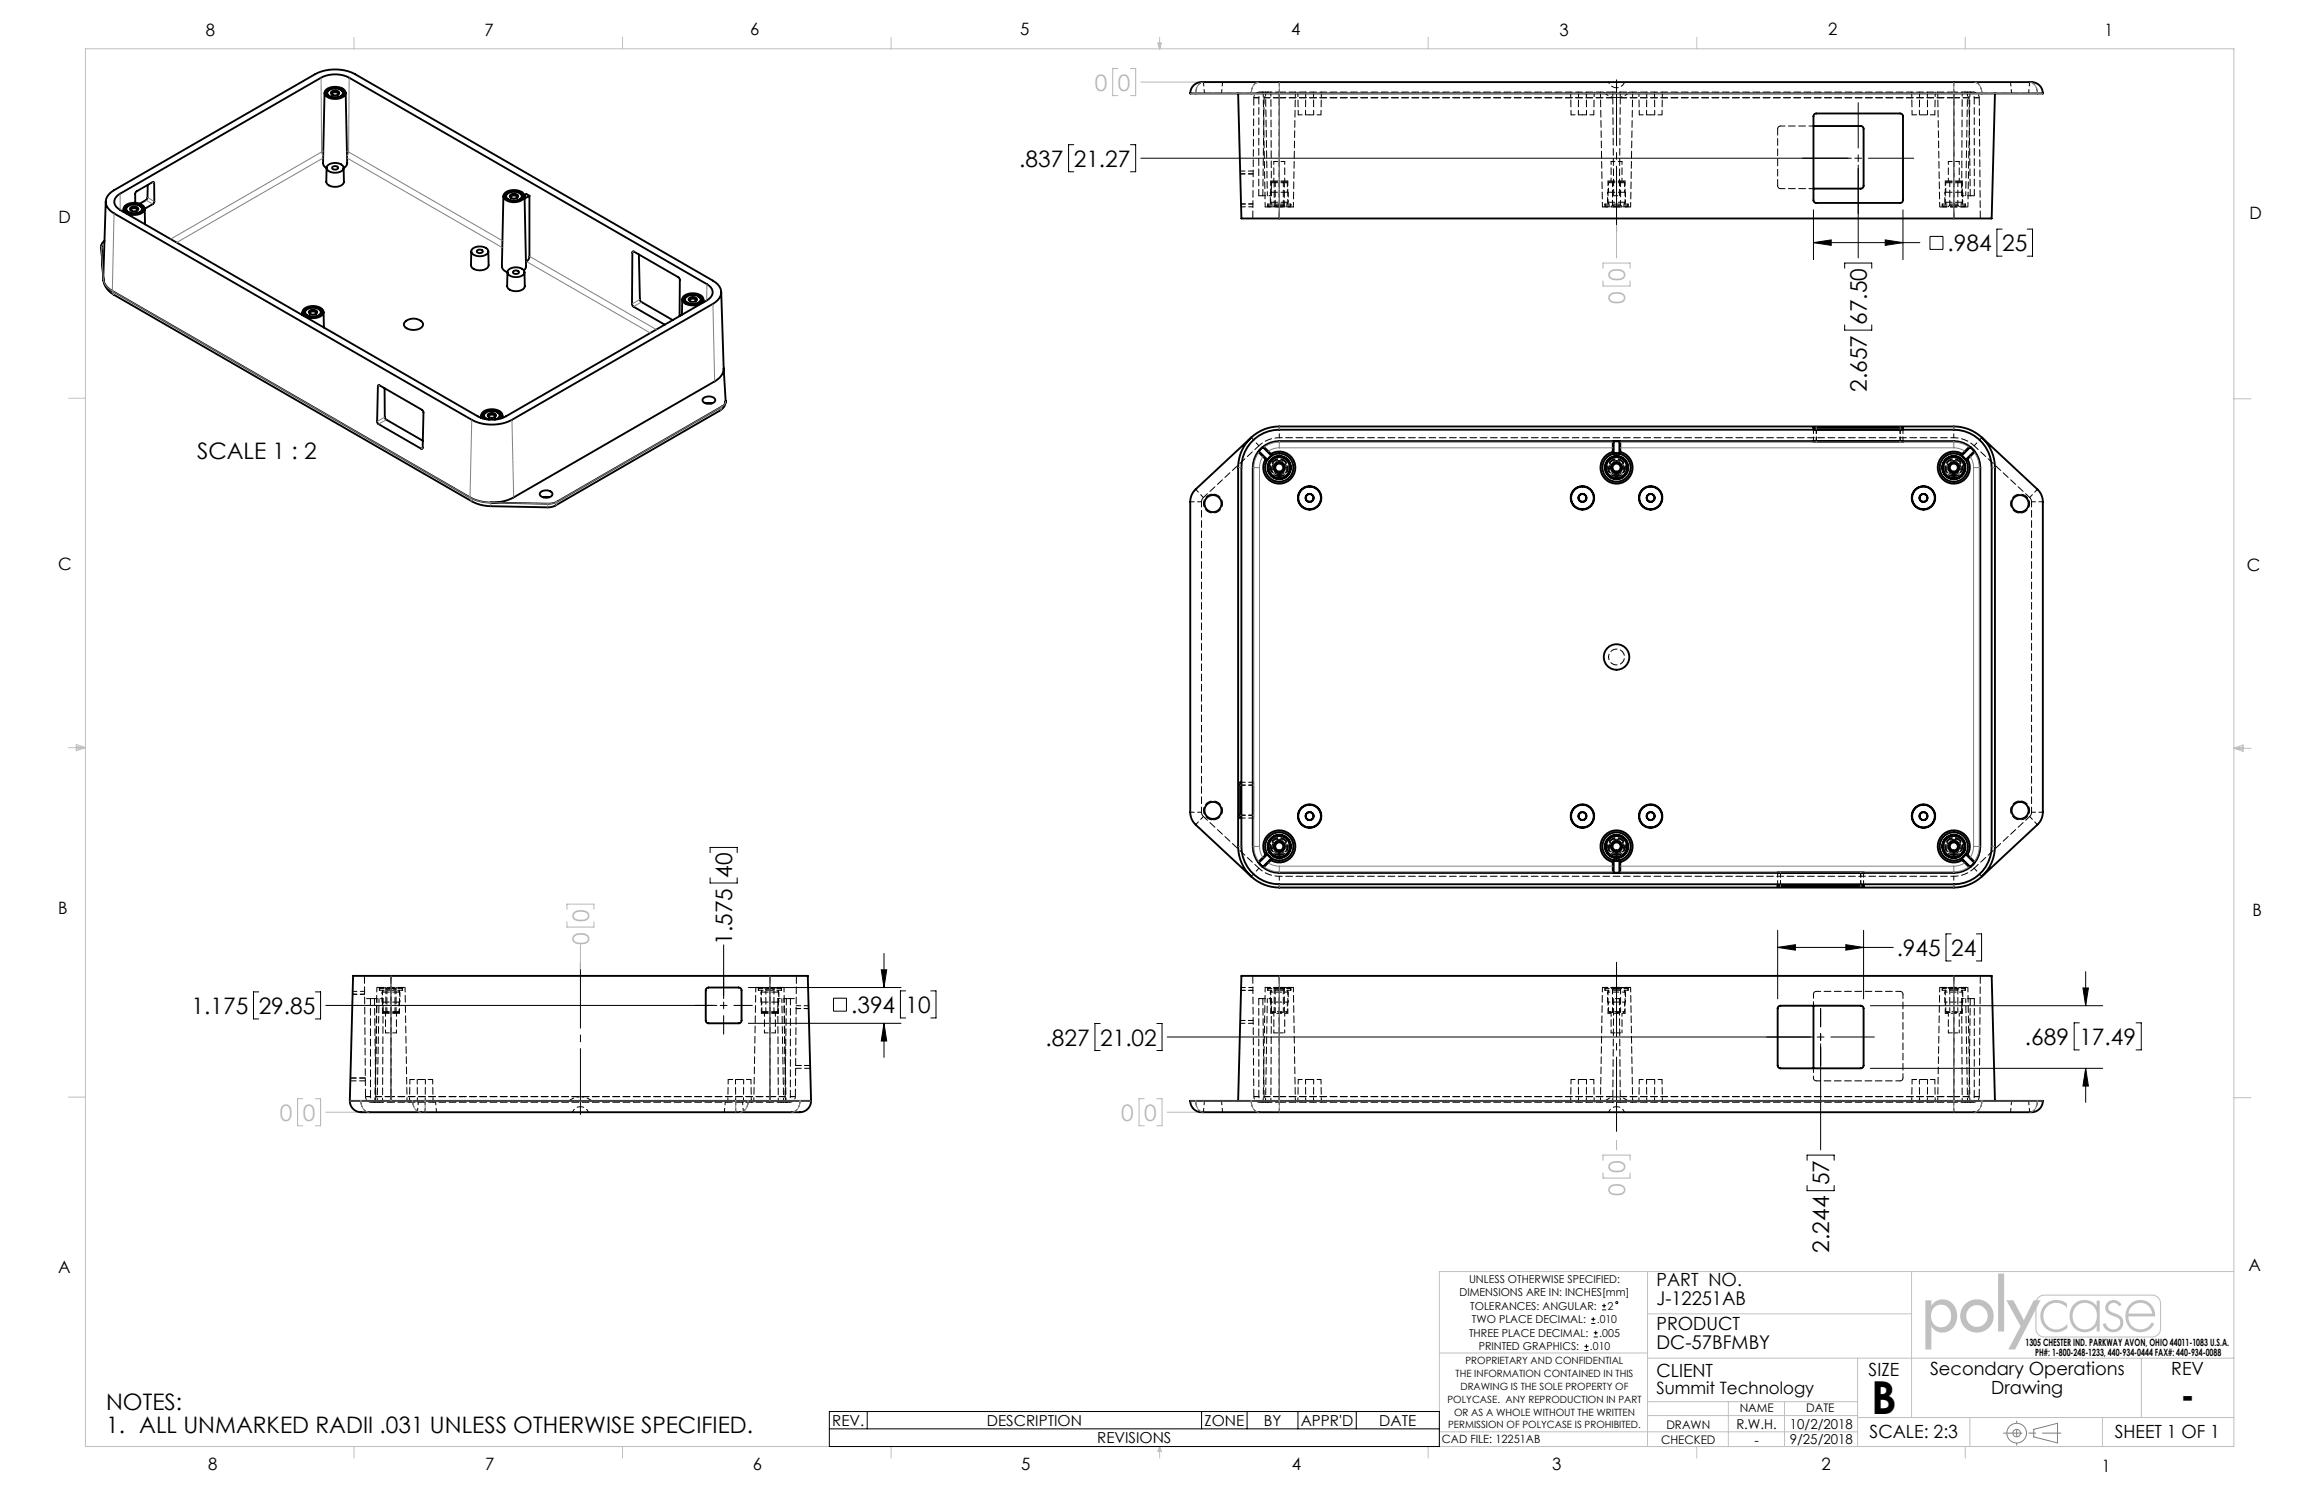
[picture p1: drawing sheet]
<svg xmlns="http://www.w3.org/2000/svg" width="432mm" height="279mm" viewBox="0 0 432 279" stroke-linecap="round" stroke-linejoin="round" font-family="sans-serif">
<defs><g id="words">
<text font-size="8.5" x="348.4" y="263.5">B</text>
<text font-size="6.8" x="406" y="262.3">-</text>
<g font-size="4.2" fill="#b6b6b6">
<text x="203.9" y="16.9">0</text>
<text x="208.1" y="16.9">0</text>
<text x="302.6" y="52.3" transform="rotate(-90 302.6 52.3)">0</text>
<text x="302.6" y="56.6" transform="rotate(-90 302.6 56.6)">0</text>
<text x="109.7" y="171.7" transform="rotate(-90 109.7 171.7)">0</text>
<text x="109.7" y="176" transform="rotate(-90 109.7 176)">0</text>
<text x="52.1" y="208.8">0</text>
<text x="56.4" y="208.8">0</text>
<text x="208.8" y="208.8">0</text>
<text x="213.1" y="208.8">0</text>
<text x="302.6" y="218.5" transform="rotate(-90 302.6 218.5)">0</text>
<text x="302.6" y="222.8" transform="rotate(-90 302.6 222.8)">0</text>
</g>
<g font-size="4.2">
<text x="189.8" y="31.1">.837</text>
<text x="199.9" y="31.1">21.27</text>
<text x="362.7" y="46.8">.984</text>
<text x="372.8" y="46.8">25</text>
<text x="347.6" y="60.5" transform="rotate(-90 347.6 60.5)">67.50</text>
<text x="347.6" y="73" transform="rotate(-90 347.6 73)">2.657</text>
<text x="36.7" y="85.6">SCALE 1 : 2</text>
<text x="136.3" y="163.5" transform="rotate(-90 136.3 163.5)">40</text>
<text x="136.3" y="176" transform="rotate(-90 136.3 176)">1.575</text>
<text x="353.2" y="178.1">.945</text>
<text x="363.3" y="178.1">24</text>
<text x="35.7" y="188.9">1.175</text>
<text x="48.2" y="188.9">29.85</text>
<text x="158.5" y="188.7">.394</text>
<text x="168.6" y="188.7">10</text>
<text x="194.7" y="194.8">.827</text>
<text x="204.8" y="194.8">21.02</text>
<text x="377" y="194.6">.689</text>
<text x="387.2" y="194.6">17.49</text>
<text x="340.6" y="220.8" transform="rotate(-90 340.6 220.8)">57</text>
<text x="340.6" y="233.3" transform="rotate(-90 340.6 233.3)">2.244</text>
<text x="19.8" y="262.7">NOTES:</text>
<text x="19.8" y="266.9">1. ALL UNMARKED RADII .031 UNLESS OTHERWISE SPECIFIED.</text>
</g>
<g font-size="3.5">
<text x="308.4" y="243.1">J-12251AB</text>
<text x="308.4" y="251.3">DC-57BFMBY</text>
</g>
<g font-size="3.4">
<text x="308.4" y="239.6">PART NO.</text>
<text x="308.4" y="247.8">PRODUCT</text>
<text x="308.4" y="256.4">CLIENT</text>
<text x="347.9" y="256.2">SIZE</text>
<text x="359.4" y="256.1">Secondary Operations</text>
<text x="404.3" y="256.2">REV</text>
<text x="370.8" y="259.6">Drawing</text>
<text x="348.1" y="267.9">SCALE: 2:3</text>
<text x="393.8" y="267.9">SHEET 1 OF 1</text>
</g>
<g font-size="3.2">
<text x="38.3" y="6.7">8</text>
<text x="90.2" y="6.7">7</text>
<text x="139.7" y="6.5">6</text>
<text x="190" y="6.5">5</text>
<text x="240.4" y="6.5">4</text>
<text x="290.4" y="6.7">3</text>
<text x="340.4" y="6.5">2</text>
<text x="391.9" y="6.7">1</text>
<text x="10.9" y="41.6">D</text>
<text x="418.9" y="40.7">D</text>
<text x="10.9" y="106.3">C</text>
<text x="418.4" y="106.4">C</text>
<text x="10.8" y="170.2">B</text>
<text x="419.4" y="170.6">B</text>
<text x="10.8" y="237.2">A</text>
<text x="418.6" y="236.8">A</text>
<text x="308.4" y="259.6">Summit Technology</text>
<text x="38.8" y="273.8">8</text>
<text x="90.4" y="273.8">7</text>
<text x="140.2" y="273.8">6</text>
<text x="190.1" y="273.9">5</text>
<text x="240.5" y="273.8">4</text>
<text x="289" y="273.9">3</text>
<text x="339.1" y="273.8">2</text>
<text x="391.4" y="274.1">1</text>
</g>
<g font-size="2.8">
<text x="155" y="265.6">REV.</text>
<text x="183.7" y="265.6">DESCRIPTION</text>
<text x="204.3" y="268.9">REVISIONS</text>
<text x="224.3" y="265.6">ZONE</text>
<text x="235.3" y="265.6">BY</text>
<text x="242.2" y="265.6">APPR'D</text>
<text x="256.8" y="265.6">DATE</text>
</g>
<g font-size="2.5">
<text x="323.3" y="266.2">R.W.H.</text>
<text x="326.7" y="269.1">-</text>
<text x="333.3" y="269">9/25/2018</text>
<text x="333.3" y="266.1">10/2/2018</text>
</g>
<g font-size="2.2">
<text x="323.9" y="263.1">NAME</text>
<text x="336.3" y="263.1">DATE</text>
<text x="309.3" y="268.9">CHECKED</text>
<text x="310.3" y="266.1">DRAWN</text>
</g>
<text font-size="2.1" x="268.5" y="268.8">CAD FILE: 12251AB</text>
<g font-size="2">
<text x="273.5" y="238.9">UNLESS OTHERWISE SPECIFIED:</text>
<text x="271.8" y="241.5">DIMENSIONS ARE IN: INCHES[mm]</text>
<text x="273.8" y="244">TOLERANCES: ANGULAR:</text>
<text x="299.3" y="244">2</text>
<text x="273.5" y="249">THREE PLACE DECIMAL:</text>
<text x="274.1" y="246.5">TWO PLACE DECIMAL:</text>
<text x="275.3" y="251.6">PRINTED GRAPHICS:</text>
<text x="296.1" y="251.6">.010</text>
<text x="297.3" y="246.5">.010</text>
<text x="297.8" y="249">.005</text>
</g>
<g font-size="1.9">
<text x="377.1" y="250.8">1305 CHESTER IND. PARKWAY AVON, OHIO 44011-1083 U.S.A.</text>
<text x="271" y="256.5">THE INFORMATION CONTAINED IN THIS</text>
<text x="272.9" y="254.1">PROPRIETARY AND CONFIDENTIAL</text>
<text x="379" y="252.6">PH#: 1-800-248-1233, 440-934-0444 FAX#: 440-934-0088</text>
<text x="269.5" y="261.3">POLYCASE. ANY REPRODUCTION IN PART</text>
<text x="270.8" y="263.7">OR AS A WHOLE WITHOUT THE WRITTEN</text>
<text x="271.9" y="258.9">DRAWING IS THE SOLE PROPERTY OF</text>
<text x="269.7" y="266.1">PERMISSION OF POLYCASE IS PROHIBITED.</text>
</g>
</g></defs>
<g fill="none" stroke="#808080" stroke-width=".19">
<path d="M378.7 266.2l4.4-1.1v3.7l-4.4-1.2z"/>
<circle cx="375.5" cy="266.9" r=".7"/>
<circle cx="375.5" cy="266.9" r="1.83"/>
</g>
<path d="M373.1 266.9h10.6" fill="none" stroke="#808080" stroke-width=".19" stroke-dasharray="15.2 1.3 1.3 1.3" stroke-dashoffset="11.8"/>
<path d="M375.5 264.7v4.5" fill="none" stroke="#808080" stroke-width=".19" stroke-dasharray="15.2 1.3 1.3 1.3" stroke-dashoffset="14.9"/>
<g fill="none" stroke="#c0c0c0" stroke-width=".19">
<path d="M15.9 9.1h400.1v260.3h-400.1zM65.9 6.9v2.2M115.9 6.9v2.2M165.9 6.9v2.2M215.6 8h.6l-.3 1.1zM215.7 8l.2 1.1M215.9 6.9v2.2M216 8l-.1 1.1M265.9 6.9v2.2M315.9 6.9v2.2M365.9 6.9v2.2M12.7 74.2h3.2"/>
<path d="M416 74.3h3.1M12.7 139.3h3.2M14.2 139l1.7 .3M14.2 138.7l1.7 .6-1.7 .5zM15.9 139.3l-1.7 .2M416 139.4h3.1M416 139.4l1.7-.6v1.1zM416 139.4l1.7 .2M417.7 139.1l-1.7 .3M12.7 204.4h3.2M416 204.5h3.1M306.8 236.8v32.6"/>
<path d="M355.9 236.8v27.2M416 236.8h-148v32.6M268 252h38.8M306.8 244.7h49.1M345.9 253v16.4M398.7 253v11M416 253h-109.2M65.9 269.4v2.2M115.9 269.4v2.2M165.9 269.4v2.2M215.9 269.4v2.2M215.9 269.4l.3 .9h-.6z"/>
<path d="M265.9 269.4v2.2M268 266.7h77.9M306.8 261.1h39.1M306.8 263.7h39.1M315.9 269.4v2.2M321.8 261.1v8.3M332.3 261.1v8.3M345.9 264h70.1M365.9 269.4v2.2M366.8 264v5.4M391.5 264v5.4"/>
</g>
<path d="M358.5 242.2v9.2h1.1v-4.3a2.63 2.63 0 0 0 3 1 2.63 2.63 0 0 0 1.8-2.6 2.79 2.79 0 0 0-3.7-3.3l-.5 .4-.6 .6v-1zM360.2 243.5a1.92 1.92 0 0 1 2.3-.1 1.92 1.92 0 0 1 .7 2.3 1.87 1.87 0 0 1-2.2 1.5 1.87 1.87 0 0 1-1.4-2.3l.2-.8zM365 245.1a3.1 3.1 0 0 0 6.2 0 3.1 3.1 0 0 0-6.2 0zM366.1 245.1a2.01 2.01 0 0 1 4 0 2.01 2.01 0 0 1-4 0zM372 237.2v10.8h1.2v-10.8zM373.6 242.2h1.3l2 3.7 1.8-3.7h.4a1.66 1.66 0 0 1 1.6-1.1h20a1.66 1.66 0 0 1 1.7 1.7v4.7a1.66 1.66 0 0 1-1.7 1.6h-20a1.66 1.66 0 0 1-1.7-1.6v-3.5l-3.8 7.4h-1.3l2.3-4.4zM379.6 241.7l-.3 .5h.6l-.7 1.4v3.9a1.46 1.46 0 0 0 1.5 1.4h20a1.46 1.46 0 0 0 1.5-1.4v-4.7a1.46 1.46 0 0 0-1.5-1.5h-20l-.6 .1zM380.8 243a3 3 0 0 0-.1 4.2 3 3 0 0 0 4.3 .2v-.8a2.47 2.47 0 0 1-3.7 .4 2.47 2.47 0 0 1-.1-3.6 2.47 2.47 0 0 1 3.7 .2v-.7a3.1 3.1 0 0 0-4.1 .1zM396.6 243a2.99 2.99 0 0 0-.5 3.7 2.99 2.99 0 0 0 3.5 1.3l.8-.5 .6-.8 .1-.1-.5-.3a2.28 2.28 0 0 1-2.6 1.3 2.28 2.28 0 0 1-1.7-2.4h5a2.77 2.77 0 0 0-1.6-2.8 2.77 2.77 0 0 0-3.1 .6zM397 243.3a2.21 2.21 0 0 1 2.3-.5 2.21 2.21 0 0 1 1.4 1.9h-4.4l.2-.8zM386.2 242.9a3 3 0 0 0-.6 3.6 3 3 0 0 0 3.3 1.6l.9-.4 .6-.7v1h.6v-5.7h-.6v1a2.84 2.84 0 0 0-4.2-.4zM386.7 243.3a2.31 2.31 0 0 1 2.9-.2 2.31 2.31 0 0 1 .7 2.8 2.26 2.26 0 0 1-2.7 1.7 2.26 2.26 0 0 1-1.7-2.7l.3-1zM392.4 242.6a1.66 1.66 0 0 1 2.6 .5l-.4 .2-.7-.6h-.4l-.5 .1a.88 .88 0 0 0-.4 1 .88 .88 0 0 0 .8 .7 2.18 2.18 0 0 1 2 1.7 1.94 1.94 0 0 1-1.8 2 1.94 1.94 0 0 1-2.1-1.6l.6-.1a1.33 1.33 0 0 0 1.7 1.1 1.33 1.33 0 0 0 .7-2l-.5-.3a2.32 2.32 0 0 1-2-1.5l.1-.7z" fill-rule="evenodd" fill="#c0c0c0"/>
<g fill="none" stroke="#000" stroke-width=".19">
<path d="M199.9 27h-.9v5h.9M210.5 27h1v5h-1M212.4 29.5h132.3M337.7 39.1v9.3M346 30.7v17.3M354.3 39.1v9.3M337.7 45.2h19.8M337.7 45.2l3.3-.5v1zM343.5 50v-1h5v1M351 44.7l3.3 .5-3.3 .5zM359.4 44h2.4v2.5h-2.4zM372.8 42.7h-1v5h1"/>
<path d="M377.5 42.7h1v5h-1M343.5 60.5v1h5v-1M132.2 158.8v-.9h5.1v.9M132.2 163.5v1h5.1v-1M134.7 176v10M164.6 177.6v6.3M331 176.5l3.3-.5v1zM331 173.3v12.8M331 176.5h21.5M343.7 176l3.3 .5-3.3 .5zM347 173.3v12.8M363.3 174h-1v5h1"/>
<path d="M368 174h1v5h-1M48.2 184.8h-1v5h1M58.7 184.8h1v5h-1M60.7 187.3h72.8M139.3 190.6h28.5M139.3 183.9h28.5M155.2 185.9h2.4v2.4h-2.4zM164.1 180.6h1l-.5 3.3zM164.6 190.6v6.4M164.6 190.6l.5 3.3h-1zM168.6 184.6h-.9v5h.9M173.3 184.6h1v5h-1"/>
<path d="M204.8 190.6h-.9v5.1h.9M215.4 190.6h1v5.1h-1M217.3 193.2h120.4M339 194.4v19.8M348.3 187.3h43.2M348.3 199h43.2M387.2 190.5h-1v5.1h1M387.8 184h1.1l-.5 3.3zM388.4 181v6.3M388.4 199v6.3M388.4 199l.5 3.3h-1.1zM397.7 190.5h1v5.1h-1"/>
<path d="M336.5 216.1v-.9h5v.9M336.5 220.8v1h5v-1M295 251.6h.8M295 250.8h.8M295.4 250.4v.8M296.3 246.5h.8M296.3 245.7h.8M296.7 245.3v.8M296.7 249h.8M296.7 248.3h.8M297.1 247.9v.7M298.3 244h.8"/>
<path d="M298.3 243.2h.8M298.7 242.8v.8M154.4 262.9h113.6v6.5h-113.6zM154.4 266.1h113.6M161.5 262.9v3.2M223.7 262.9v3.2M232.2 262.9v3.2M241.7 262.9v3.2M252.5 262.9v3.2"/>
<circle cx="301" cy="242.6" r=".19"/>
</g>
<path d="M239.1 38.4h-1.8M71.9 184.1h1.8M237.3 184.1h1.9" fill="none" stroke="#000" stroke-width=".19" stroke-dasharray="1.3 .6" stroke-dashoffset=".9" stroke-linecap="butt"/>
<path d="M239.2 87.1a.95 .95 0 0 0-1.4-.8 .95 .95 0 0 0-.1 1.6 .95 .95 0 0 0 1.4-.7l.1-.1" fill="none" stroke="#000" stroke-width=".19" stroke-dasharray="1.3 .6" stroke-dashoffset=".5" stroke-linecap="butt"/>
<g fill="none" stroke="#000" stroke-width=".19" stroke-dasharray="1.3 .6" stroke-dashoffset=".3">
<path d="M298.6 17.2a3.3 3.3 0 0 0 2.4 1M301 18.2a3.3 3.3 0 0 0 2.4-1M237.3 33.9v4.5M238.2 38.5h-2.6M239.2 38.4v-4.5M239.5 33.9h-2.6M240.8 38.5h-2.6M301 38.5h-2.6M302.3 33.9h-2.6M303.6 38.5h-2.6M365.1 33.9h-2.6M238.2 88.1a1.02 1.02 0 0 0 .9-1.4 1.02 1.02 0 0 0-1.6-.3 1.02 1.02 0 0 0 .3 1.6l.4 .1"/>
<path d="M238.2 88.4a1.33 1.33 0 0 0 1.2-1.8 1.33 1.33 0 0 0-2.2-.4 1.33 1.33 0 0 0 .6 2.2h.4M301 88.1a1.02 1.02 0 0 0 .9-1.4 1.02 1.02 0 0 0-1.6-.3 1.02 1.02 0 0 0 .3 1.6l.4 .1M301 88.4a1.33 1.33 0 0 0 1.2-1.8 1.33 1.33 0 0 0-2.2-.4 1.33 1.33 0 0 0 .6 2.2h.4M363.8 88.1a1.02 1.02 0 0 0 .9-1.4 1.02 1.02 0 0 0-1.6-.3 1.02 1.02 0 0 0 .3 1.6l.4 .1M363.8 88.4a1.33 1.33 0 0 0 1.2-1.8 1.33 1.33 0 0 0-2.2-.4 1.33 1.33 0 0 0 .6 2.2h.4M378.3 93.5v57.8M223.7 151.3v-57.8M238.2 158.7a1.02 1.02 0 0 0 .9-1.4 1.02 1.02 0 0 0-1.6-.3 1.02 1.02 0 0 0 .3 1.6l.4 .1M238.2 159a1.33 1.33 0 0 0 1.2-1.9 1.33 1.33 0 0 0-2.2-.3 1.33 1.33 0 0 0 .6 2.1l.4 .1M301 158.7a1.02 1.02 0 0 0 .9-1.4 1.02 1.02 0 0 0-1.6-.3 1.02 1.02 0 0 0 .3 1.6l.4 .1M301 159a1.33 1.33 0 0 0 1.2-1.9 1.33 1.33 0 0 0-2.2-.3 1.33 1.33 0 0 0 .6 2.1l.4 .1M363.8 158.7a1.02 1.02 0 0 0 .9-1.4 1.02 1.02 0 0 0-1.6-.3 1.02 1.02 0 0 0 .3 1.6l.4 .1"/>
<path d="M363.8 159a1.33 1.33 0 0 0 1.2-1.9 1.33 1.33 0 0 0-2.2-.3 1.33 1.33 0 0 0 .6 2.1l.4 .1M71.5 188.6h2.6M71.9 184.1v4.5M73.7 188.6v-4.5M142 188.6h2.7M235.6 183.9h2.6M237.3 184.1v4.5M238.2 183.9h2.6M239.2 188.6v-4.5M298.4 183.9h2.6M301 183.9h2.6M137 205.1h-57.8"/>
</g>
<g fill="none" stroke="#000" stroke-width=".19" stroke-dasharray="1.3 .6">
<path d="M222.6 17.4h.1M233 17.4h.1M235.2 17.2h.4M235.2 17.2h-.7M235.6 17.2h.5M238.2 17.4h.1M363.8 17.4h.1M365.9 17.2h.5M366.9 17.2h-.5M367.5 17.2h-.6M369 17.4h.1M379.4 17.4h.1"/>
<path d="M236 38v.5M236.1 38.4l.2 .1M236.1 38v.4M236.7 37.7v.3M236.9 33.9l-.2 .1M237.4 38.2l-.3 .3M239.2 38.4h-.1M239.3 38.5l-.3-.3M239.7 34l-.2-.1M239.7 38v-.3M239.8 33.7h-3.2M240.2 38.5l.1-.1"/>
<path d="M240.3 38.4v-.4M240.4 38.5v-.5M298.8 38v.5M298.9 38v.4M298.9 38.4l.2 .1M299.5 37.7v.3M299.7 33.9l-.2 .1M300.2 38.2l-.3 .3M302.1 38.5l-.3-.3M302.5 34l-.2-.1M302.5 38v-.3M302.6 33.7h-3.2"/>
<path d="M302.9 38.5l.2-.1M303.1 38.4v-.4M303.2 38.5v-.5M361.6 38v.5M361.7 38.4l.2 .1M361.7 38v.4M362.3 37.7v.3M362.5 33.9l-.2 .1M363 38.2l-.3 .3M364.9 38.5l-.3-.3M365.3 34l-.2-.1M365.3 38v-.3"/>
<path d="M365.4 33.7h-3.2M365.7 38.5l.2-.1M365.9 38.4v-.4M366 38.5v-.5M70.6 183.9v.6M70.7 184.1v.4M70.9 183.9l-.2 .2M71.2 188.8h3.2M71.3 188.4l.2 .2M71.3 184.5v.3M71.7 183.9l.3 .4M71.9 184.1h.1"/>
<path d="M73.6 184.3l.3-.4M74.1 188.6l.2-.2M74.3 184.8v-.3M74.9 184.1l-.2-.2M74.9 184.5v-.4M75 184.5v-.6M141.2 183.9v.6M141.2 184.1v.4M141.4 183.9l-.2 .2M141.8 188.8h3.1M141.9 188.4l.1 .2M141.9 184.5v.3"/>
<path d="M142.3 183.9l.3 .4M144.1 184.3l.3-.4M144.7 188.6l.2-.2M144.9 184.8v-.3M145.5 184.1l-.2-.2M145.5 184.5v-.4M145.5 184.5v-.6M236 183.9v.6M236.1 184.1v.4M236.3 183.9l-.2 .2M236.7 188.4l.2 .2M236.7 184.5v.3"/>
<path d="M237.1 183.9l.3 .4M237.3 184.1h.1M239 184.3l.3-.4M239.5 188.6l.2-.2M239.7 184.8v-.3M240.3 184.1l-.1-.2M240.3 184.5v-.4M240.4 184.5v-.6M298.8 183.9v.6M298.9 184.1v.4M299.1 183.9l-.2 .2M299.5 184.5v.3"/>
<path d="M299.5 188.4l.2 .2M299.9 183.9l.3 .4M301.8 184.3l.3-.4M302.3 188.6l.2-.2M302.5 184.8v-.3M303.1 184.1l-.2-.2M303.1 184.5v-.4M303.2 184.5v-.6M361.6 183.9v.6M361.7 184.1v.4M361.9 183.9l-.2 .2M362.3 184.5v.3"/>
<path d="M362.3 188.4l.2 .2M362.7 183.9l.3 .4M364.6 184.3l.3-.4M365.1 188.6l.2-.2M365.3 184.8v-.3M365.9 184.5v-.4M365.9 184.1l-.2-.2M366 184.5v-.6M67.2 205.1h.1M69.1 205.3h.6M69.7 205.3h.5M70.7 205.3h-.5"/>
<path d="M76.8 205.1h.1M79.2 205.1h.1M137 205.1h.1M139.3 205.1h.1M145.9 205.3h-.5M146.4 205.3h-.5M146.4 205.3h.6M149 205.1h.1M222.6 205.1h.1M233 205.1h.1M234.5 205.3h.7M235.2 205.3h.4"/>
<path d="M236.1 205.3h-.5M238.2 205.1h.1M363.8 205.1h.1M366.4 205.3h-.5M366.9 205.3h-.5M366.9 205.3h.6M369 205.1h.1M379.4 205.1h.1"/>
</g>
<path d="M335.7 29.5h20.6M346 39.8v-20.7" fill="none" stroke="#000" stroke-width=".19" stroke-dasharray="15.2 1.3 1.3 1.3" stroke-dashoffset="6.8"/>
<path d="M301 14.9v28.3M108.1 207.6v-28.4" fill="none" stroke="#000" stroke-width=".19" stroke-dasharray="15.2 1.3 1.3 1.3" stroke-dashoffset="3"/>
<path d="M301 210.7v-31.5" fill="none" stroke="#000" stroke-width=".19" stroke-dasharray="15.2 1.3 1.3 1.3" stroke-dashoffset="1.4"/>
<path d="M129.4 187.3h10.7M134.7 192.6v-10.7M339 198.5v-10.6M339 187.9v10.6" fill="none" stroke="#000" stroke-width=".19" stroke-dasharray="15.2 1.3 1.3 1.3" stroke-dashoffset="11.8"/>
<path d="M349 193.2h-20" fill="none" stroke="#000" stroke-width=".19" stroke-dasharray="15.2 1.3 1.3 1.3" stroke-dashoffset="7.1"/>
<g fill="none" stroke="#b6b6b6" stroke-width=".19">
<path d="M208.1 12.8h-.9v5h.9M210.5 12.8h1v5h-1M212.4 15.3h24.5M298.5 50v-1h5v1M298.5 52.3v1h5v-1M301 42v6M105.6 169.4v-1h5v1M105.6 171.7v1h5v-1M108.1 176v4.5M56.4 204.7h-1v5h1M58.7 204.7h1v5h-1M60.7 207.2h17.2"/>
<path d="M213.1 204.7h-1v5h1M215.4 204.7h1v5h-1M217.3 207.2h19.6M298.5 216.1v-.9h5v.9M298.5 218.5v.9h5v-.9M301 212.4v1.8"/>
</g>
<path d="M331 176.5l3.3-.5v1zM343.7 176l3.3 .5-3.3 .5zM387.8 184h1.1l-.5 3.3zM388.4 199l.5 3.3h-1.1zM164.1 180.6h1l-.5 3.3zM164.6 190.6l.5 3.3h-1zM337.7 45.2l3.3-.5v1zM351 44.7l3.3 .5-3.3 .5z" fill="#000"/>
<g fill="none" stroke="#000" stroke-width=".35">
<path d="M60.4 17.3l-.3 13.1a1.09 1.09 0 0 0 .7 .9M60.7 16.7a2.73 2.73 0 0 1 3.6 .2 .97 .97 0 0 1-.9 1.4 2.67 2.67 0 0 1-2.9-.6 .74 .74 0 0 1 .2-1zM60.8 17.4v.1M60.9 16.9a2.2 2.2 0 0 1 3 .1 .89 .89 0 0 1-.8 1.2 1.82 1.82 0 0 1-2.3-.8zM61.1 16.9a1.99 1.99 0 0 1 2.7 .2 .91 .91 0 0 1-1 1h-.8a.83 .83 0 0 1-.8-.3 .83 .83 0 0 1-.1-.9zM61.4 16.7l-.4 .3-.2 .5v-.1M61.7 17.1a.85 .85 0 0 1 1.5 .3 .99 .99 0 0 1-1.6 0zM61.9 17.7v-.1a.53 .53 0 0 1 .5-.4 .53 .53 0 0 1 .5 .4v.1M63.4 16.7l.5 .4 .1 .4M64 17.4v.1M64.4 17.3l.2 13.1a1.08 1.08 0 0 1-.6 .9M221.6 17.4h158.8"/>
<path d="M221.6 17.4a2.28 2.28 0 0 1 2.5-2.1h153.8a2.28 2.28 0 0 1 2.5 2.1M221.6 17.4h.1M230.5 17.4l.7 23.3h139.7l.6-23.3M380.4 17.4h.1M19.7 37.5l-.5 14.3a2.76 2.76 0 0 0 1.7 2.4l66.6 38.4a8.2 8.2 0 0 0 3.9 1M20.3 36.1l.9-.7 37.5-21.6a8.3 8.3 0 0 1 7.4 0l66.6 38.5a2.22 2.22 0 0 1 .9 3.6l-.9 .7-37.4 21.6a8.3 8.3 0 0 1-7.5 0l-66.6-38.5a2.22 2.22 0 0 1-.9-3.6zM21.6 36.7l.8-.6 37.4-21.6a5.8 5.8 0 0 1 5.2 0l66.6 38.4a1.6 1.6 0 0 1 1.1 1.5 1.6 1.6 0 0 1-1.1 1.5l-37.4 21.7a5.8 5.8 0 0 1-5.2 0l-66.6-38.5a1.57 1.57 0 0 1-.8-2.4zM23 38.9v.6M23.3 38.3a2.73 2.73 0 0 1 3.5 .2 .97 .97 0 0 1-.8 1.4 2.67 2.67 0 0 1-2.9-.6 .74 .74 0 0 1 .2-1zM23.4 39v.1M23.5 38.5a2.2 2.2 0 0 1 3 .1 .89 .89 0 0 1-.9 1.2 1.82 1.82 0 0 1-2.2-.8zM23.7 38.5a1.99 1.99 0 0 1 2.7 .2 .91 .91 0 0 1-1 1h-.8a.83 .83 0 0 1-.8-.3 .83 .83 0 0 1-.1-.9z"/>
<path d="M23.9 38.3l-.3 .3-.2 .5M24.3 38.7a.85 .85 0 0 1 1.4 .3 .99 .99 0 0 1-1.5 0zM24.5 39.3v-.1a.53 .53 0 0 1 .5-.4 .53 .53 0 0 1 .5 .4l-.1 .1M25.2 37.8v-1.7l.1-.4 3.1-1.8h.2l.1 3.7-.2 .4-1.6 .9 .1 2.9M26 38.3l.4 .4 .2 .4M26.6 39v.1M27.5 34.4l-.1 2.6-.2 .2-1.2 .7M60.8 31.3v2.5a1.86 1.86 0 0 0 2.6 .8 .89 .89 0 0 0 .6-.8v-2.5M61.1 30.8a2.19 2.19 0 0 1 2.8 .2 .92 .92 0 0 1-1 1.1 1.56 1.56 0 0 1-2.1-.9zM61.9 31.1a.59 .59 0 0 1 .6-.2 .59 .59 0 0 1 .4 .5 .59 .59 0 0 1-.6 .2 .59 .59 0 0 1-.4-.5zM93.7 36.5l-.2 13.1a1.37 1.37 0 0 0 1 1.1M94 35.9a2.73 2.73 0 0 1 3.6 .3 .97 .97 0 0 1-.9 1.3 2.67 2.67 0 0 1-2.9-.6 .74 .74 0 0 1 .2-1z"/>
<path d="M94.1 36.7h.1M94.2 36.1a2.2 2.2 0 0 1 3 .2 .89 .89 0 0 1-.8 1.1 1.82 1.82 0 0 1-2.3-.8zM94.4 36.1a1.99 1.99 0 0 1 2.7 .2 .91 .91 0 0 1-1 1.1h-.8a.83 .83 0 0 1-.8-.4 .83 .83 0 0 1-.1-.9zM94.7 35.9l-.4 .3-.2 .5v-.1M95 36.3a.85 .85 0 0 1 1.5 .4 .99 .99 0 0 1-1.6-.1zM95.2 36.9a.53 .53 0 0 1 .5-.5 .53 .53 0 0 1 .5 .5M96.7 35.9l.5 .4 .1 .4v-.1M97.3 36.7h.1M97.6 36.4l.4-.3 .6 .4M97.7 36.5l.2 13.1v.4l-.4 .4M98.6 36.5v11.2l-.2 .6-.5 .5M98.6 36.5l-.9 .5"/>
<path d="M337.7 23.5h8.8a.53 .53 0 0 1 .5 .5v10.6l-.1 .3-.4 .2h-8.8M337.8 21.3l.4-.2h15.6a.53 .53 0 0 1 .5 .6v15.6l-.2 .4-.3 .1h-15.6l-.3-.1-.2-.4v-15.6zM18.9 45.8h.1M18.9 45.8v.1M18.9 45.8l.3 6.2M19.2 52h.1M19.2 52a3.7 3.7 0 0 0 2 2.9l66.6 38.5 1 .4 1.3 .4 1.3 .1 10.6 .2 1.2-.2 31.2-18a1.9 1.9 0 0 0 .7-1.5M19.5 44.9a1.12 1.12 0 0 0-.6 .9M56.3 58.1v.6M56.6 57.5a2.73 2.73 0 0 1 3.5 .3 .97 .97 0 0 1-.8 1.3 2.67 2.67 0 0 1-2.9-.6 .74 .74 0 0 1 .2-1zM56.7 58.3h.1M56.8 57.7a2.2 2.2 0 0 1 3 .2 .89 .89 0 0 1-.9 1.1 1.82 1.82 0 0 1-2.2-.8z"/>
<path d="M57 57.7a1.99 1.99 0 0 1 2.7 .2 .91 .91 0 0 1-1 1.1h-.8a.83 .83 0 0 1-.8-.4 .83 .83 0 0 1-.1-.9zM57.2 57.5l-.3 .3-.2 .5v-.1M57.6 57.9a.85 .85 0 0 1 1.4 .4 .99 .99 0 0 1-1.5-.1zM57.8 58.5a.53 .53 0 0 1 .5-.5 .53 .53 0 0 1 .5 .5h-.1M59.3 57.5l.4 .4 .2 .4v-.1M59.9 58.3h.1M60.2 58.1l.1 2.9M75.5 59.8a2.27 2.27 0 0 1 3.2 .4 1.07 1.07 0 0 1-1 1.2 2.01 2.01 0 0 1-2.5-.9zM87.8 46.8l-.1 2.6a1.86 1.86 0 0 0 2.7 .8 .89 .89 0 0 0 .6-.8l-.1-2.6M88 46.3a2.19 2.19 0 0 1 2.9 .3 .92 .92 0 0 1-1 1.1 1.56 1.56 0 0 1-2.1-1zM88.8 46.7a.59 .59 0 0 1 .6-.2 .59 .59 0 0 1 .5 .4 .59 .59 0 0 1-.6 .3 .59 .59 0 0 1-.5-.5zM94.5 50.7l-.1 2.6a1.86 1.86 0 0 0 2.7 .7 .89 .89 0 0 0 .6-.7v-2.6"/>
<path d="M94.8 50.2a2.19 2.19 0 0 1 2.8 .3 .92 .92 0 0 1-1 1.1 1.56 1.56 0 0 1-2.1-1zM95.5 50.6a.59 .59 0 0 1 .7-.2 .59 .59 0 0 1 .4 .4 .59 .59 0 0 1-.6 .3 .59 .59 0 0 1-.5-.5zM119 47.4l.2 8.6 .2 .3 5.9 3.3M126.5 58.9l.1-6.8-.2-.3-8.6-5-.1 10 .3 .3 5.8 3.4M127 55.7v2.9M127.3 55.2a2.73 2.73 0 0 1 3.6 .2 .97 .97 0 0 1-.8 1.3 2.67 2.67 0 0 1-3-.6 .74 .74 0 0 1 .2-.9zM127.4 55.9h.1M127.5 55.4a2.2 2.2 0 0 1 3.1 .1 .89 .89 0 0 1-.9 1.1 1.82 1.82 0 0 1-2.3-.8zM127.7 55.3a1.99 1.99 0 0 1 2.7 .3 .91 .91 0 0 1-1 1h-.8a.83 .83 0 0 1-.8-.3 .83 .83 0 0 1-.1-1zM128 55.2l-.4 .3-.2 .5v-.1M128.4 55.5a.85 .85 0 0 1 1.4 .4 .99 .99 0 0 1-1.6-.1zM128.5 56.1a.53 .53 0 0 1 .5-.5 .53 .53 0 0 1 .5 .5"/>
<path d="M130 55.2l.5 .3 .1 .5v-.1M130.6 55.9h.1M131 55.7v.6M134.3 54.4l.4 14.2M70.4 71.8h.3l8 4.7 .2 .3-.3 6.8-8.3-4.7-.1-.4zM71.6 72.3v5.4l.2 .3 6.9 4.1M89.6 77.3v.5M90 77.5h.1M90.6 76.8l-.4 .3-.2 .5M90.9 77.1a.85 .85 0 0 1 1.5 .4 .99 .99 0 0 1-1.6-.1zM91.1 77.7a.53 .53 0 0 1 .5-.5 .53 .53 0 0 1 .5 .5M92.1 78.2l.2-.1a.73 .73 0 0 0 .7-.7 .73 .73 0 0 0-.7-.8 1.63 1.63 0 0 0-2.2 .8 .97 .97 0 0 0 1 .8"/>
<path d="M92.6 78.1a.78 .78 0 0 0 .6-.8 .78 .78 0 0 0-.8-.7 2.02 2.02 0 0 0-2.4 .6 .78 .78 0 0 0 .6 .9M92.6 76.8l.4 .3 .2 .5M93.2 77.5h.1M93.3 77.9a.9 .9 0 0 0 .2-.9 .9 .9 0 0 0-.9-.6 2.67 2.67 0 0 0-2.9 .6 .74 .74 0 0 0 .2 .9M93.6 77.3v.5M131 74.1a1.59 1.59 0 0 1 2.2 .3 .87 .87 0 0 1-1.1 .8l-.7-.1a.57 .57 0 0 1-.5-.3 .57 .57 0 0 1 .1-.7zM131.4 75.1h1.2M134.7 68.6l.4 6.1M134.7 68.6a2.83 2.83 0 0 1-1.6 2.4l-37.5 21.6a8.4 8.4 0 0 1-4.2 1M135.1 74.7a1.17 1.17 0 0 1-.7 1l-31 17.9-1.4 .2-10.6-.2M135.1 74.7v.1M337.7 79.5h16.5h.1v.5h-16.4h-.2z"/>
<path d="M100.7 91.6a1.59 1.59 0 0 1 2.2 .3 .87 .87 0 0 1-1.1 .8l-.7-.1a.57 .57 0 0 1-.6-.3 .57 .57 0 0 1 .2-.7zM101.1 92.6h1.2M232.9 82.5a7.1 7.1 0 0 1 5.3-2.5h125.6a7.1 7.1 0 0 1 7.1 7.1v70.6a7.1 7.1 0 0 1-7.1 7h-125.6a7.1 7.1 0 0 1-7-7v-70.6a7.1 7.1 0 0 1 1.7-4.6zM233 81.5a7.7 7.7 0 0 1 5.2-2.1h125.6a7.7 7.7 0 0 1 5.2 2.1M233 81.5a7.7 7.7 0 0 0-2.5 5.6v70.6a7.7 7.7 0 0 0 2.5 5.6M233 81.5l-10.4 9.6a3.2 3.2 0 0 0-1 2.4v57.8a3.2 3.2 0 0 0 1 2.3l10.4 9.7M234.4 84v.3l1.2 1.2M234.4 84l1.6 1.6M234.4 83.9a4.9 4.9 0 0 1 3.8-1.7h125.6a4.9 4.9 0 0 1 4.9 4.9v70.6a4.9 4.9 0 0 1-4.9 4.9h-125.6a4.9 4.9 0 0 1-4.9-4.9v-70.6a4.9 4.9 0 0 1 1.1-3.2zM235.1 83.3h.3l1.2 1.2M235.1 83.3l-.7 .7M235.1 83.3l1.6 1.6"/>
<path d="M235.6 85.5l.4 .1M236.6 84.5l.1 .4M236.6 84.5a3 3 0 0 1 4.6 2.1 3 3 0 0 1-3.5 3.4 3 3 0 0 1-2.1-4.5M236.7 84.9l-.7 .7M300.3 84.2l.2 .3M300.3 84.2a3 3 0 0 0-1.8 4.6 3 3 0 0 0 5 0 3 3 0 0 0-1.8-4.6M300.5 84.5h1M300.5 82.2l-.2 .2v1.8M300.5 82.2h1M300.5 82.2v2.3M301.5 82.2l.2 .2v1.8M301.5 82.2v2.3"/>
<path d="M301.7 84.2l-.2 .3M337.7 82.2h16.4h.2v.1h-16.5h-.1zM365.3 84.9l.7 .7M365.4 84.5l-.1 .4M365.4 84.5a3 3 0 0 0-4.5 2.1 3 3 0 0 0 3.4 3.4 3 3 0 0 0 2.1-4.5M366.4 85.5l-.4 .1M366.9 83.3l.7 .7M366.9 83.3h-.3l-1.2 1.2M366.9 83.3l-1.6 1.6M367.6 84v.3l-1.2 1.2M367.6 84l-1.6 1.6M369 81.5a7.7 7.7 0 0 1 2.5 5.6v70.6a7.7 7.7 0 0 1-2.5 5.6"/>
<path d="M369 81.5l10.4 9.6a3.2 3.2 0 0 1 1 2.4v57.8a3.2 3.2 0 0 1-1 2.3l-10.4 9.7M230.9 145.7h.2v.2v6.5h-.2v-.2zM233.3 145.7v6.7zM235.6 159.2l-1.2 1.3v.2M235.6 159.2a3 3 0 0 1 2.1-4.5 3 3 0 0 1 3.5 3.5 3 3 0 0 1-4.6 2M236 159.1l.7 .8M236 159.1l-.4 .1M236 159.1l-1.6 1.6M236.7 159.9l-.1 .3M236.7 159.9l-1.6 1.6M365.3 159.9l.1 .3M365.3 159.9l1.6 1.6"/>
<path d="M366 159.1l.4 .1M366 159.1l-.7 .8M366 159.1l1.6 1.6M366.4 159.2l1.2 1.3v.2M366.4 159.2a3 3 0 0 0-2.1-4.5 3 3 0 0 0-3.4 3.5 3 3 0 0 0 4.5 2M233 163.3a7.7 7.7 0 0 0 5.2 2h125.6a7.7 7.7 0 0 0 5.2-2M234.4 160.7l.7 .8M236.6 160.2l-1.2 1.3h-.3M300.3 160.6a3 3 0 0 1-1.8-4.6 3 3 0 0 1 5 0 3 3 0 0 1-1.8 4.6M300.3 160.6v1.8l.2 .2M300.5 160.3h1M300.5 160.3l-.2 .3"/>
<path d="M300.5 162.6h1M300.5 160.3v2.3M301.5 160.3l.2 .3M301.5 160.3v2.3M301.7 160.6v1.8l-.2 .2M331 162.4h15.8l.2 .1h-15.8zM331 164.9h15.8h.2v.2l-15.8 .1-.2-.1zM365.4 160.2l1.2 1.3h.3M367.6 160.7l-.7 .8M131.6 184.1l.3-.2h5.6a.53 .53 0 0 1 .6 .6v5.6a.53 .53 0 0 1-.6 .5h-5.6l-.4-.2-.1-.3v-5.6zM331.2 187.5l.3-.2h15a.53 .53 0 0 1 .5 .6v10.6a.53 .53 0 0 1-.5 .5h-15a.53 .53 0 0 1-.5-.5v-10.6zM337.7 187.3v11.7"/>
<path d="M65.1 205.1h85.9M65.1 205.1a2.41 2.41 0 0 0 3 2.1h80.4a2.17 2.17 0 0 0 2.5-2.1M65.1 205.1l.6-23.3h84.7l.6 23.3M65.1 205.1h.1M151 205.1h.1M221.6 205.1h158.8M221.6 205.1a2.28 2.28 0 0 0 2.5 2.1h153.8a2.28 2.28 0 0 0 2.5-2.1M221.6 205.1h.1M230.5 205.1l.7-23.3h139.7l.6 23.3M380.4 205.1h.1"/>
<circle cx="225.9" cy="93.8" r="1.59"/>
<circle cx="238.2" cy="87.1" r=".75"/>
<circle cx="238.2" cy="87.1" r="2.16"/>
<circle cx="238.2" cy="87.1" r="2.62"/>
<circle cx="238.2" cy="87.1" r="2.12"/>
<circle cx="238.2" cy="87.1" r="1.95"/>
<circle cx="238.2" cy="87.1" r="1.06"/>
<circle cx="243.9" cy="92.7" r=".76"/>
<circle cx="243.9" cy="92.7" r=".73"/>
<circle cx="243.9" cy="92.7" r="2.12"/>
<circle cx="243.9" cy="92.7" r="2.19"/>
<circle cx="294.7" cy="92.7" r=".76"/>
<circle cx="294.7" cy="92.7" r=".73"/>
<circle cx="294.7" cy="92.7" r="2.12"/>
<circle cx="294.7" cy="92.7" r="2.19"/>
<circle cx="301" cy="87.1" r=".75"/>
<circle cx="301" cy="87.1" r="1.95"/>
<circle cx="301" cy="87.1" r="2.16"/>
<circle cx="301" cy="87.1" r="2.62"/>
<circle cx="301" cy="87.1" r="2.12"/>
<circle cx="301" cy="87.1" r="1.06"/>
<circle cx="307.4" cy="92.7" r=".76"/>
<circle cx="307.4" cy="92.7" r=".73"/>
<circle cx="307.4" cy="92.7" r="2.12"/>
<circle cx="307.4" cy="92.7" r="2.19"/>
<circle cx="358.2" cy="92.7" r=".76"/>
<circle cx="358.2" cy="92.7" r=".73"/>
<circle cx="358.2" cy="92.7" r="2.12"/>
<circle cx="358.2" cy="92.7" r="2.19"/>
<circle cx="363.8" cy="87.1" r=".75"/>
<circle cx="363.8" cy="87.1" r="1.95"/>
<circle cx="363.8" cy="87.1" r="2.62"/>
<circle cx="363.8" cy="87.1" r="2.16"/>
<circle cx="363.8" cy="87.1" r="2.12"/>
<circle cx="363.8" cy="87.1" r="1.06"/>
<circle cx="376.1" cy="93.8" r="1.59"/>
<circle cx="301" cy="122.4" r="2.38"/>
<circle cx="225.9" cy="151" r="1.59"/>
<circle cx="238.2" cy="157.7" r="2.62"/>
<circle cx="238.2" cy="157.7" r=".75"/>
<circle cx="238.2" cy="157.7" r="2.16"/>
<circle cx="238.2" cy="157.7" r="2.12"/>
<circle cx="238.2" cy="157.7" r="1.95"/>
<circle cx="238.2" cy="157.7" r="1.06"/>
<circle cx="243.9" cy="152" r=".76"/>
<circle cx="243.9" cy="152" r=".73"/>
<circle cx="243.9" cy="152" r="2.12"/>
<circle cx="243.9" cy="152" r="2.19"/>
<circle cx="294.7" cy="152" r=".73"/>
<circle cx="294.7" cy="152" r="2.12"/>
<circle cx="294.7" cy="152" r="2.19"/>
<circle cx="294.7" cy="152" r=".76"/>
<circle cx="301" cy="157.7" r=".75"/>
<circle cx="301" cy="157.7" r="1.95"/>
<circle cx="301" cy="157.7" r="2.62"/>
<circle cx="301" cy="157.7" r="2.16"/>
<circle cx="301" cy="157.7" r="2.12"/>
<circle cx="301" cy="157.7" r="1.06"/>
<circle cx="307.4" cy="152" r=".76"/>
<circle cx="307.4" cy="152" r=".73"/>
<circle cx="307.4" cy="152" r="2.12"/>
<circle cx="307.4" cy="152" r="2.19"/>
<circle cx="358.2" cy="152" r=".76"/>
<circle cx="358.2" cy="152" r=".73"/>
<circle cx="358.2" cy="152" r="2.12"/>
<circle cx="358.2" cy="152" r="2.19"/>
<circle cx="363.8" cy="157.7" r=".75"/>
<circle cx="363.8" cy="157.7" r="1.95"/>
<circle cx="363.8" cy="157.7" r="2.16"/>
<circle cx="363.8" cy="157.7" r="2.62"/>
<circle cx="363.8" cy="157.7" r="2.12"/>
<circle cx="363.8" cy="157.7" r="1.06"/>
<circle cx="376.1" cy="151" r="1.59"/>
</g>
<g fill="none" stroke="#000" stroke-width=".19" stroke-dasharray="1.3 .6" stroke-dashoffset="-.1">
<path d="M233 17.4h5.2M233.5 18.2l-.2 22.5M238.2 18.2v22.5M363.8 18.2v22.5M363.8 17.4h5.2M368.5 18.2l.2 22.5M239.9 35.8h-3.4M239.9 37.7h-3.4M302.7 37.7h-3.4M302.7 35.8h-3.4M365.5 35.8h-3.4M365.5 37.7h-3.4"/>
<path d="M366.4 38.5h-5.2M70.2 183.9h5.2M71.1 184.8h3.4M71.1 186.7h3.4M140.7 183.9h5.3M141.7 184.8h3.3M141.7 186.7h3.3M361.2 183.9h5.2M68.1 204.3l-.2-22.5M72.8 204.3v-22.5M110.5 205.3a3.3 3.3 0 0 0-4.8 0M143.4 204.3v-22.5"/>
<path d="M148.1 204.3l.2-22.5M233.5 204.3l-.2-22.5M238.2 204.3v-22.5M238.2 205.1h-5.2M303.4 205.3a3.3 3.3 0 0 0-4.8 0M363.8 204.3v-22.5M368.5 204.3l.2-22.5M369 205.1h-5.2"/>
</g>
<g fill="none" stroke="#000" stroke-width=".19" stroke-dasharray="1.3 .6" stroke-dashoffset=".1">
<path d="M234.4 18.2v18.3M235.4 18.2l-.3 18.3M238.2 18.2h62.1M300.3 17.2h-62.1M300.3 18.2l.2 18.3M300.3 18.2h-62.1M301.7 18.2l-.2 18.3M301.7 18.2h62.1M363.8 17.2h-62.1M363.8 18.2h-62.1M366.6 18.2l.3 18.3M367.6 18.2v18.3"/>
<path d="M239.7 34h-3M302.5 34h-3M331 24v10.6M365.3 34h-3M71.3 188.4h3M141.9 188.4h3M69 204.3v-18.3M70 204.3l-.3-18.3M146.2 204.3l.2-18.3M147.2 204.3v-18.3M234.4 204.3v-18.3M235.4 204.3l-.3-18.3"/>
<path d="M238.2 205.3h62.1M238.2 204.3h62.1M300.3 204.3l.2-18.3M300.3 204.3h-62.1M301.7 204.3l-.2-18.3M301.7 204.3h62.1M301.7 205.3h62.1M363.8 204.3h-62.1M366.6 204.3l.3-18.3M367.6 204.3v-18.3"/>
</g>
<g fill="none" stroke="#000" stroke-width=".19" stroke-dasharray="1.3 .6" stroke-dashoffset=".4">
<path d="M235.2 17.2l.4 21.3M238.2 17.4v23.3M241.7 17.2v4.2M243.1 17.2v4.2M292.5 17.2v4.2M293.9 17.2v4.2M298 17.2l.4 21.3M305.2 17.2v4.2M306.6 17.2v4.2M356 17.2v4.2M357.4 17.2v4.2M360.8 17.2l.4 21.3"/>
<path d="M363.8 17.4v23.3M230.9 32.4h2.4M233.3 32.4h-2.4M233.3 31.9h-2.4M234.4 36.5h.7M236.6 33.7v4.3M237.4 33.9v4.3M239 38.2v-4.3M239.8 38v-4.3M240.3 38.4h-4.2M240.4 38h-4.4M240.8 38.5l.4-21.3"/>
<path d="M244.6 21.4v-4.2M246 21.4v-4.2M295.4 21.4v-4.2M296.8 21.4v-4.2M299.4 33.7v4.3M300.2 33.9v4.3M301.8 38.2v-4.3M302.6 38v-4.3M303.1 38.4h-4.2M303.2 38h-4.4M303.6 38.5l.4-21.3M308.1 21.4v-4.2"/>
<path d="M309.5 21.4v-4.2M331 24a.53 .53 0 0 1 .5-.5M331.5 35.1a.53 .53 0 0 1-.5-.5M331.5 35.1h6.2M337.7 23.5h-6.2M358.9 21.4v-4.2M360.3 21.4h-4.3M360.3 21.4v-4.2M362.2 33.7v4.3M363 33.9v4.3M364.6 38.2v-4.3M365.4 38v-4.3"/>
<path d="M365.9 38.4h-4.2M366 38h-4.4M366.4 38.5l.4-21.3M366.9 36.5h.7M223.7 93.5l.4-.8M238.2 88.7a1.59 1.59 0 0 0 1.4-2.3 1.59 1.59 0 0 0-2.6-.3 1.59 1.59 0 0 0 .8 2.5l.4 .1M301 88.7a1.59 1.59 0 0 0 1.4-2.3 1.59 1.59 0 0 0-2.6-.3 1.59 1.59 0 0 0 .8 2.5l.4 .1M363.8 88.7a1.59 1.59 0 0 0 1.4-2.3 1.59 1.59 0 0 0-2.6-.3 1.59 1.59 0 0 0 .8 2.5l.4 .1M377.9 92.7l.4 .8M224.1 152.1l-.4-.8M238.2 159.2a1.59 1.59 0 0 0 1.4-2.2 1.59 1.59 0 0 0-2.6-.4 1.59 1.59 0 0 0 .8 2.6h.4M301 159.2a1.59 1.59 0 0 0 1.4-2.2 1.59 1.59 0 0 0-2.6-.4 1.59 1.59 0 0 0 .8 2.6h.4"/>
<path d="M363.8 159.2a1.59 1.59 0 0 0 1.4-2.2 1.59 1.59 0 0 0-2.6-.4 1.59 1.59 0 0 0 .8 2.6h.4M378.3 151.3l-.4 .8M331 162.5v2.4M331.5 164.9v-2.4M331.5 162.5v2.4M346.5 162.5v2.4M346.5 164.9v-2.4M347 164.9v-2.4M69.7 186h-.7M70.2 183.9l-.4 21.4M70.6 184.5h4.4M70.7 184.1h4.2"/>
<path d="M71.2 184.5v4.3M72 184.3v4.3M73.6 188.6v-4.3M74.4 188.8v-4.3M140.7 183.9l-.3 21.4M141.2 184.5h4.3M141.2 184.1h4.3M141.8 184.5v4.3M142.6 184.3v4.3M144.1 188.6v-4.3M144.9 188.8v-4.3M147.2 186h-.8"/>
<path d="M148.2 187.9h2.4M150.6 187.3h-2.4M150.6 187.9h-2.4M230.9 190.6h2.4M230.9 190.1h2.4M233.3 190.1h-2.4M235.1 186h-.7M235.6 183.9l-.4 21.4M236.6 184.5v4.3M237.4 184.3h.8M237.4 184.3v4.3M238.2 184.3h.8"/>
<path d="M239 188.6v-4.3M239.8 188.8v-4.3M298.4 183.9l-.4 21.4M299.4 184.5v4.3M300.2 184.3h.8M300.2 184.3v4.3M301 184.3h.8M301.8 188.6v-4.3M302.6 188.8v-4.3M337.7 185.2a.53 .53 0 0 1 .5-.5M353.8 184.7l.4 .2 .1 .3M361.2 183.9l-.4 21.4"/>
<path d="M362.2 184.5v4.3M363 184.3h.8M363 184.3v4.3M363.8 184.3h.8M364.6 188.6v-4.3M365.4 188.8v-4.3M367.6 186h-.7M72.8 205.1v-23.3M75.8 205.3l-.4-21.4M76.3 201.1h4.3M76.3 201.1v4.2M77.7 201.1v4.2"/>
<path d="M79.2 205.1h-2.4M79.2 205.3v-4.2M80.6 205.3v-4.2M135.6 201.1h4.2M135.6 201.1l-.1 4.2M136.9 201.1l.1 4.2M138.4 205.3l.1-4.2M139.3 205.1h-2.3M139.9 205.3l-.1-4.2M143.4 205.1v-23.3M146.4 205.3l-.4-21.4M238.2 205.1v-23.3"/>
<path d="M241.2 205.3l-.4-21.4M241.7 201.1v4.2M243.1 201.1v4.2M244.6 205.3v-4.2M246 205.3v-4.2M292.5 201.1v4.2M293.9 201.1v4.2M295.4 205.3v-4.2M296.8 205.3v-4.2M304 205.3l-.4-21.4M305.2 201.1v4.2M306.6 201.1v4.2"/>
<path d="M308.1 205.3v-4.2M309.5 205.3v-4.2M338.2 201.3a.53 .53 0 0 1-.5-.5M354.3 200.8a.53 .53 0 0 1-.5 .5M356 201.1h4.3M356 201.1v4.2M357.4 201.1v4.2M358.9 205.3v-4.2M360.3 205.3v-4.2M363.8 205.1v-23.3M366.8 205.3l-.4-21.4"/>
</g>
<g fill="none" stroke="#000" stroke-width=".19" stroke-dasharray="1.3 .6" stroke-dashoffset=".5">
<path d="M221.6 17.4h1M224.1 15.3l.2 2.1M227.5 17.4l.1-2.1M233.5 18.2h.9M234.4 18.2h-.9M235.6 17.2l.4 19.3M236.6 17.2l.1 19.3M238.2 17.2v1M238.2 18.2v-1M238.2 17.4v-2.1M300.3 17.2v1M301.7 17.2v1"/>
<path d="M363.8 17.2v1M363.8 18.2v-1M363.8 17.4v-2.1M365.4 17.2l-.1 19.3M366.4 17.2l-.4 19.3M367.6 18.2h.9M368.5 18.2h-.9M374.4 15.3l.2 2.1M377.7 17.4l.2-2.1M379.4 17.4h1M231.1 38h2.2M231.1 38.5h2.2"/>
<path d="M233.3 38h-2.2M243.9 21.4h-2.2M246 21.4h-2.1M294.7 21.4h-2.2M296.8 21.4h-2.1M300.5 36.5h1M307.4 21.4h-2.2M309.5 21.4h-2.1M337.7 80v2.2M338.2 80v2.2M353.8 80v2.2M223.7 93.5h-2.1"/>
<path d="M224.1 92.7l-1.5-1.6M234.4 83a5.6 5.6 0 0 1 3.8-1.5M234.4 83l-1.4-1.5M238.2 81.5v-2.1M338.2 82.2v-2.2M353.8 82.2v-2.2M354.3 82.2v-2.2M363.8 81.5v-2.1M363.8 81.5a5.6 5.6 0 0 1 3.8 1.5M367.6 83l1.4-1.5M379.4 91.1l-1.5 1.6M380.4 93.5h-2.1"/>
<path d="M223.7 151.3h-2.1M224.1 152.1l-1.5 1.5M231.1 152.4h2.2M231.1 146.2h2.2M231.1 151.8h2.2M233.3 151.8h-2.2M233.3 146.2h-2.2M233.3 145.7h-2.2M379.4 153.6l-1.5-1.5M380.4 151.3h-2.1M233 163.3l1.4-1.6M238.2 163.2a5.6 5.6 0 0 1-3.8-1.5"/>
<path d="M238.2 165.3v-2.1M363.8 165.3v-2.1M367.6 161.7a5.6 5.6 0 0 1-3.8 1.5M369 163.3l-1.4-1.6M65.7 185.2h2.2M67.9 184.7h-2.2M67.9 185.2h-2.2M69 186h-1.1M147.2 186h1.1M231.1 184.5h2.2M233.3 183.9h-2.2M233.3 184.5h-2.2"/>
<path d="M236 184.5h2.2M236.1 184.1h2.1M237.2 192.4h1M238.2 184.5h2.2M238.2 192.4h1M238.2 184.1h2.1M298.8 184.5h2.2M298.9 184.1h2.1M300 192.4h1M301 184.5h2.2M301 192.4h1M301 184.1h2.1"/>
<path d="M301.5 186h-1M337.7 187.3v-2.1M338.2 184.7h15.6M354.3 185.2v15.6M361.6 184.5h2.2M361.7 184.1h2.1M362.8 192.4h1M363.8 184.5h2.2M363.8 192.4h1M363.8 184.1h2.1M68.1 204.3h.9M69 204.3h-.9"/>
<path d="M69.9 205.3l.3-19.3M70.2 205.3l.4-19.3M71.2 205.3l.1-19.3M72.8 204.3v1M72.8 205.3v-1M77.9 205.1l-.2 2.1M79.2 205.1v2.1M81.3 207.2l-.2-2.1M135.1 205.1l-.2 2.1M137 205.1v2.1M138.4 207.2l-.2-2.1M143.4 204.3v1"/>
<path d="M143.4 205.3v-1M144.9 205.3l-.1-19.3M145.9 205.3l-.3-19.3M146.3 205.3l-.3-19.3M147.2 204.3h.9M148.1 204.3h-.9M222.6 205.1h-1M224.3 205.1l-.2 2.1M227.6 207.2l-.1-2.1M233.5 204.3h.9M234.4 204.3h-.9M235.6 205.3l.4-19.3"/>
<path d="M236.6 205.3l.1-19.3M238.2 204.3v1M238.2 205.3v-1M238.2 207.2v-2.1M241.7 201.1h2.2M243.9 201.1h2.1M292.5 201.1h2.2M294.7 201.1h2.1M300.3 205.3v-1M301.7 205.3v-1M305.2 201.1h2.2M307.4 201.1h2.1"/>
<path d="M353.8 201.3h-15.6M363.8 204.3v1M363.8 205.3v-1M363.8 207.2v-2.1M365.4 205.3l-.1-19.3M366.4 205.3l-.4-19.3M367.6 204.3h.9M368.5 204.3h-.9M374.6 205.1l-.2 2.1M377.9 207.2l-.2-2.1M380.4 205.1h-1"/>
</g>
<g fill="none" stroke="#000" stroke-width=".19" stroke-dasharray="1.3 .6" stroke-dashoffset=".6">
<path d="M238.2 17.2h-2.1M365.9 17.2h-2.1M239.2 30.1h-2M240.2 38.5h-3.9M302 30.1h-2M302.9 38.5h-3.8M364.8 30.1h-2M365.7 38.5h-3.8M70.9 183.9h3.8M71.8 192.4h2M141.4 183.9h3.9M142.3 192.4h2.1"/>
<path d="M67.2 205.1h-2.1M70.7 205.3h2.1M72.8 205.3h70.6M72.8 204.3h70.6M76.8 205.1h-9.6M109.6 207.2a1.58 1.58 0 0 0-1.5-1.1 1.58 1.58 0 0 0-1.5 1.1M143.4 205.3h2M143.4 204.3h-70.6M149 205.1h-9.7M151 205.1h-2M236.1 205.3h2.1M302.5 207.2a1.58 1.58 0 0 0-1.5-1.1 1.58 1.58 0 0 0-1.5 1.1"/>
<path d="M363.8 205.3h2.1"/>
</g>
<g fill="none" stroke="#000" stroke-width=".19" stroke-dasharray="1.3 .6" stroke-dashoffset=".7">
<path d="M235.2 17.2a.94 .94 0 0 0-.8 1M236.1 17.2a.96 .96 0 0 0-.7 1M238.2 17.4h125.6M300.3 17.2h1.4M365.9 17.2a.96 .96 0 0 1 .7 1M366.9 17.2a.94 .94 0 0 1 .7 1M237.2 30.1v3.6M239.2 33.7v-3.6M300 30.1v3.6M302 33.7v-3.6M362.8 30.1v3.6M364.8 33.7v-3.6"/>
<path d="M238.2 88.6a1.5 1.5 0 0 0 1.4-2.1 1.5 1.5 0 0 0-2.5-.4 1.5 1.5 0 0 0 .7 2.4l.4 .1M238.2 81.5h125.6M301 88.6a1.5 1.5 0 0 0 1.4-2.1 1.5 1.5 0 0 0-2.5-.4 1.5 1.5 0 0 0 .7 2.4l.4 .1M363.8 88.6a1.5 1.5 0 0 0 1.4-2.1 1.5 1.5 0 0 0-2.5-.4 1.5 1.5 0 0 0 .7 2.4l.4 .1M299.5 122.4a1.49 1.49 0 0 0 2.1 1.3 1.49 1.49 0 0 0 .4-2.4 1.49 1.49 0 0 0-2.4 .6l-.1 .5M238.2 159.2a1.5 1.5 0 0 0 1.4-2.2 1.5 1.5 0 0 0-2.5-.3 1.5 1.5 0 0 0 .7 2.4l.4 .1M301 159.2a1.5 1.5 0 0 0 1.4-2.2 1.5 1.5 0 0 0-2.5-.3 1.5 1.5 0 0 0 .7 2.4l.4 .1M363.8 159.2a1.5 1.5 0 0 0 1.4-2.2 1.5 1.5 0 0 0-2.5-.3 1.5 1.5 0 0 0 .7 2.4l.4 .1M363.8 163.2h-125.6M71.8 188.8v3.6M73.8 192.4v-3.6M142.3 188.8v3.6"/>
<path d="M144.4 192.4v-3.6M236.7 188.4h1.5M236.9 188.6h1.3M237.2 188.8v3.6M238.2 188.6h1.3M238.2 188.4h1.5M239.2 192.4v-3.6M299.5 188.4h1.5M299.7 188.6h1.3M300 188.8v3.6M301 188.4h1.5M301 188.6h1.3"/>
<path d="M302 192.4v-3.6M362.3 188.4h1.5M362.5 188.6h1.3M362.8 188.8v3.6M363.8 188.6h1.3M363.8 188.4h1.5M364.8 192.4v-3.6M69.7 205.3a.94 .94 0 0 1-.7-1M70.7 205.3a.96 .96 0 0 1-.7-1M145.4 205.3a.96 .96 0 0 0 .8-1M146.4 205.3a.94 .94 0 0 0 .8-1M235.2 205.3a.94 .94 0 0 1-.8-1"/>
<path d="M236.1 205.3a.96 .96 0 0 1-.7-1M301.7 205.3h-1.4M363.8 205.1h-125.6M365.9 205.3a.96 .96 0 0 0 .7-1M366.9 205.3a.94 .94 0 0 0 .7-1"/>
</g>
<g fill="none" stroke="#000" stroke-width=".19" stroke-dasharray="1.3 .6" stroke-dashoffset=".8">
<path d="M233.5 18.2a1.06 1.06 0 0 1 1-1M367.5 17.2a1.06 1.06 0 0 1 1 1M236.7 36.5h-1.6M239 38.2h-1.6M301.8 38.2h-1.6M364.6 38.2h-1.6M365.3 36.5h1.6M71.3 186h-1.6M72 184.3h1.6M142.6 184.3h1.5M144.8 186h1.6M236.5 186.7h1.7"/>
<path d="M236.5 184.8h1.7M236.6 188.8h1.6M236.7 186h-1.6M238.2 188.8h1.6M238.2 186.7h1.7M238.2 184.8h1.7M299.3 186.7h1.7M299.3 184.8h1.7M299.4 188.8h1.6M301 188.8h1.6M301 186.7h1.7M301 184.8h1.7"/>
<path d="M362.1 184.8h1.7M362.1 186.7h1.7M362.2 188.8h1.6M363.8 188.8h1.6M363.8 184.8h1.7M363.8 186.7h1.7M365.3 186h1.6M69.1 205.3a1.06 1.06 0 0 1-1-1M148.1 204.3a1.06 1.06 0 0 1-1.1 1M233.5 204.3a1.06 1.06 0 0 0 1 1M367.5 205.3a1.06 1.06 0 0 0 1-1"/>
</g>
<g fill="none" stroke="#000" stroke-width=".19" stroke-dasharray="1.3 .6" stroke-dashoffset=".9">
<path d="M236.5 35.8v1.9M236.7 34v1.8M239.7 35.8v-1.8M239.9 37.7v-1.9M299.3 35.8v1.9M299.5 34v1.8M302.5 35.8v-1.8M302.7 37.7v-1.9M362.1 35.8v1.9M362.3 34v1.8M365.3 35.8v-1.8M365.5 37.7v-1.9"/>
<path d="M71.1 184.8v1.9M71.3 186.7v1.7M74.3 188.4v-1.7M74.5 186.7v-1.9M141.7 184.8v1.9M141.9 186.7v1.7M144.9 188.4v-1.7M145 186.7v-1.9M236.5 184.8v1.9M236.7 186.7v1.7M239.7 188.4v-1.7M239.9 186.7v-1.9"/>
<path d="M299.3 184.8v1.9M299.5 186.7v1.7M302.5 188.4v-1.7M302.7 186.7v-1.9M362.1 184.8v1.9M362.3 186.7v1.7M365.3 188.4v-1.7M365.5 186.7v-1.9M337.7 200.8v-1.8"/>
</g>
<path d="M299.5 15.3a1.58 1.58 0 0 0 1.5 1M301 16.3a1.58 1.58 0 0 0 1.5-1M236.3 183.9h1.9M238.2 183.9h2M299.1 183.9h1.9M301 183.9h1.9M361.9 183.9h1.9M363.8 183.9h1.9" fill="none" stroke="#000" stroke-width=".19" stroke-dasharray="1.3 .6" stroke-dashoffset="1"/>
<g fill="none" stroke="#000" stroke-width=".19" stroke-dasharray="1.3 .6" stroke-dashoffset=".2">
<path d="M222.6 17.4h10.4M224.1 15.3a1.86 1.86 0 0 0-1.5 2.1M233 17.4a1.86 1.86 0 0 1 1.4-2.1M235.4 18.2h2.8M238.2 18.2h-2.8M363.8 18.2h2.8M366.6 18.2h-2.8M369 17.4a1.86 1.86 0 0 0-1.4-2.1M369 17.4h10.4M379.4 17.4a1.86 1.86 0 0 0-1.5-2.1M224.1 92.7l10.3-9.7M238.2 88.8a1.67 1.67 0 0 0 1.5-2.4 1.67 1.67 0 0 0-2.8-.4 1.67 1.67 0 0 0 .8 2.7l.5 .1"/>
<path d="M301 88.8a1.67 1.67 0 0 0 1.5-2.4 1.67 1.67 0 0 0-2.8-.4 1.67 1.67 0 0 0 .8 2.7l.5 .1M363.8 88.8a1.67 1.67 0 0 0 1.5-2.4 1.67 1.67 0 0 0-2.8-.4 1.67 1.67 0 0 0 .8 2.7l.5 .1M367.6 83l10.3 9.7M238.2 159.3a1.67 1.67 0 0 0 1.5-2.3 1.67 1.67 0 0 0-2.8-.4 1.67 1.67 0 0 0 .8 2.7h.5M301 159.3a1.67 1.67 0 0 0 1.5-2.3 1.67 1.67 0 0 0-2.8-.4 1.67 1.67 0 0 0 .8 2.7h.5M363.8 159.3a1.67 1.67 0 0 0 1.5-2.3 1.67 1.67 0 0 0-2.8-.4 1.67 1.67 0 0 0 .8 2.7h.5M377.9 152.1l-10.3 9.6M234.4 161.7l-10.3-9.6M148.1 199h2.8M148.1 198.5h2.7M150.8 198.5h-2.7M65.2 201.3h2.8"/>
<path d="M65.2 200.8h2.8M68 200.8h-2.8M68.7 207.2a1.89 1.89 0 0 1-1.5-2.1M70 204.3h2.8M72.8 204.3h-2.8M76.8 205.1a1.89 1.89 0 0 0 1.6 2.1M139.3 205.1a1.89 1.89 0 0 1-1.5 2.1M143.4 204.3h2.8M146.2 204.3h-2.8M149 205.1a1.89 1.89 0 0 1-1.6 2.1M224.1 207.2a1.86 1.86 0 0 1-1.5-2.1M233 205.1h-10.4"/>
<path d="M234.4 207.2a1.86 1.86 0 0 1-1.4-2.1M235.4 204.3h2.8M238.2 204.3h-2.8M363.8 204.3h2.8M366.6 204.3h-2.8M367.6 207.2a1.86 1.86 0 0 0 1.4-2.1M379.4 205.1a1.86 1.86 0 0 1-1.5 2.1M379.4 205.1h-10.4"/>
</g>
<g fill="none" stroke="#808080" stroke-width=".19">
<path d="M59.8 14.5l.1 13.8M65 14.5l-.1 13.8M221.6 17.4h1M222.6 17.4h.1M222.6 17.4h10.4M224.1 15.3a1.86 1.86 0 0 0-1.5 2.1M233 17.4h5.2M233 17.4h.1M234.4 15.3a1.86 1.86 0 0 0-1.4 2.1M238.2 15.3v2.1M238.2 17.4v23.3M238.2 17.4h125.6"/>
<path d="M363.8 17.4h5.2M363.8 15.3v2.1M363.8 17.4v23.3M367.6 15.3a1.86 1.86 0 0 1 1.4 2.1M369 17.4h.1M369 17.4h10.4M377.9 15.3a1.86 1.86 0 0 1 1.5 2.1M379.4 17.4h1M379.4 17.4h.1M21.2 39.7l-.3 14.5M22.4 36.1v3M27.2 37.3l1.3 .7"/>
<path d="M27.5 36.8l1.2 .7M28.4 33.9l.3 .2M59.9 28.3l.3 .7M59.9 28.3l-28.1 16.2M60.2 29.4l-27.3 15.8M60.2 28.1l-.3 .2M64.6 28.1l.3 .2M64.6 29.4l28.9 16.7M64.9 28.3l-.3 .7M64.9 28.3l28.7 16.5M18.9 45.9l.3 6.1M18.9 45.8v.1"/>
<path d="M19.2 52a2.94 2.94 0 0 0 1.7 2.2M19.2 52h.1M20.9 54.2l.1 .4 .2 .3M20.9 54.2l66.6 38.5M20.9 54.2h.1M98 48.7l23.1 13.3M98.6 47.7l23.6 13.7M118 46.9l-.3 .1M119.2 55.8l-1.5 .8M119.4 56.3l-1.4 .8M131.6 52.9v3.1M132.7 56.6l.4 14.4"/>
<path d="M70.7 71.8l-.3 .1M71.6 77.7l-1.4 .8M71.9 78.2l-1.4 .8M87.8 78.2l-.3 14.4M95.3 78.2l.3 14.4M134.4 75.7l-.1 .5-.2 .3M134.4 75.7h.1M134.4 75.7l-30.6 17.7M135.1 74.8a1.18 1.18 0 0 1-.7 .9M238.2 79.4v.6M338.2 79.5v.5M353.8 79.5v.5"/>
<path d="M363.8 79.4v.6M78.7 83.4l-.3 .2M87.5 92.7a8.2 8.2 0 0 0 3.9 .9M87.5 92.7l.1 .4 .2 .3M87.5 92.6v.1M91.4 93.6v.7M91.4 93.6l10.6 .2M91.4 93.6h.1M102 93.8v.7M102 93.8h.1M103.8 93.4l-.9 .3-.9 .1M103.8 93.4l-.1 .5-.3 .3"/>
<path d="M103.8 93.4h.1M230.5 87.1h.7M233.3 87.1h.2M233.5 87.1h1M233.5 87.1v70.6M234.4 84.3a4.7 4.7 0 0 0-.9 2.8M234.5 87.1v70.6M235.2 85a3.7 3.7 0 0 0-.7 2.1M238.2 82.4a4.7 4.7 0 0 0-2.8 .9M238.2 82.4v1M238.2 83.4a3.7 3.7 0 0 0-2.1 .6M238.2 82.2v.2"/>
<path d="M238.2 82.4h62.1M238.2 83.4h62.1M301.7 82.4h62.1M301.7 83.4h62.1M338.2 82.2v.1M353.8 82.2v.1M363.8 82.4a4.7 4.7 0 0 1 2.8 .9M363.8 82.4v1M363.8 83.4a3.7 3.7 0 0 1 2.1 .6M363.8 82.2v.2M366.9 85a3.7 3.7 0 0 1 .6 2.1M367.5 87.1h1"/>
<path d="M367.5 87.1v70.6M367.6 84.3a4.7 4.7 0 0 1 .9 2.8M368.5 87.1h.2M368.5 87.1v70.6M370.9 87.1h.6M230.5 157.7h.7M230.9 146.2h.2M230.9 151.8h.2M233.3 157.7h.2M233.3 146.2h.1M233.3 151.8h.1M233.5 157.7a4.7 4.7 0 0 0 .9 2.8"/>
<path d="M233.5 157.7h1M234.5 157.7a3.7 3.7 0 0 0 .7 2M367.5 157.7h1M367.5 157.7a3.7 3.7 0 0 1-.6 2M368.5 157.7a4.7 4.7 0 0 1-.9 2.8M368.5 157.7h.2M370.9 157.7h.6M235.4 161.5a4.7 4.7 0 0 0 2.8 .9M236.1 160.7a3.7 3.7 0 0 0 2.1 .6M238.2 161.3v1.1M238.2 162.4v.2M238.2 164.7v.6"/>
<path d="M238.2 162.4h62.1M238.2 161.3h62.1M301.7 162.4h62.1M301.7 161.3h62.1M331.5 162.4v.1M331.5 164.9v.3M346.5 162.4v.1M346.5 164.9v.3M363.8 161.3v1.1M363.8 162.4v.2M363.8 164.7v.6M365.9 160.7a3.7 3.7 0 0 1-2.1 .6"/>
<path d="M366.6 161.5a4.7 4.7 0 0 1-2.8 .9M72.8 181.8v23.3M143.4 181.8v23.3M238.2 181.8v23.3M363.8 181.8v23.3M65.1 205.1h2.1M67.2 205.1a1.89 1.89 0 0 0 1.5 2.1M67.2 205.1h9.6M67.2 205.1h.1M76.8 205.1h2.4M76.8 205.1a1.89 1.89 0 0 0 1.6 2.1M76.8 205.1h.1"/>
<path d="M79.2 205.1v2.1M79.2 205.1h57.8M79.2 205.1h.1M137 205.1v2.1M137 205.1h2.3M137 205.1h.1M139.3 205.1a1.89 1.89 0 0 1-1.5 2.1M139.3 205.1h9.7M139.3 205.1h.1M149 205.1a1.89 1.89 0 0 1-1.6 2.1M149 205.1h2M149 205.1h.1"/>
<path d="M221.6 205.1h1M222.6 205.1a1.86 1.86 0 0 0 1.5 2.1M222.6 205.1h10.4M222.6 205.1h.1M233 205.1a1.86 1.86 0 0 0 1.4 2.1M233 205.1h5.2M233 205.1h.1M238.2 205.1v2.1M238.2 205.1h125.6M363.8 205.1h5.2M363.8 205.1v2.1M369 205.1a1.86 1.86 0 0 1-1.4 2.1"/>
<path d="M369 205.1h.1M369 205.1h10.4M379.4 205.1a1.86 1.86 0 0 1-1.5 2.1M379.4 205.1h1M379.4 205.1h.1"/>
</g>
<path d="M225.9 92a1.78 1.78 0 0 1 1.6 2.5 1.78 1.78 0 0 1-3 .5 1.78 1.78 0 0 1 .9-2.9l.5-.1M376.1 95.6a1.78 1.78 0 0 1-1.6-2.5 1.78 1.78 0 0 1 3-.4 1.78 1.78 0 0 1-.9 2.8l-.5 .1M225.9 152.7a1.78 1.78 0 0 1-1.7-2.5 1.78 1.78 0 0 1 3-.4 1.78 1.78 0 0 1-.9 2.9h-.4M376.1 149.2a1.78 1.78 0 0 1 1.7 2.5 1.78 1.78 0 0 1-3 .4 1.78 1.78 0 0 1 .9-2.9h.4" fill="none" stroke="#000" stroke-width=".19" stroke-dasharray="1.3 .6" stroke-dashoffset="-.2"/>
<use href="#words"/>
</svg>
